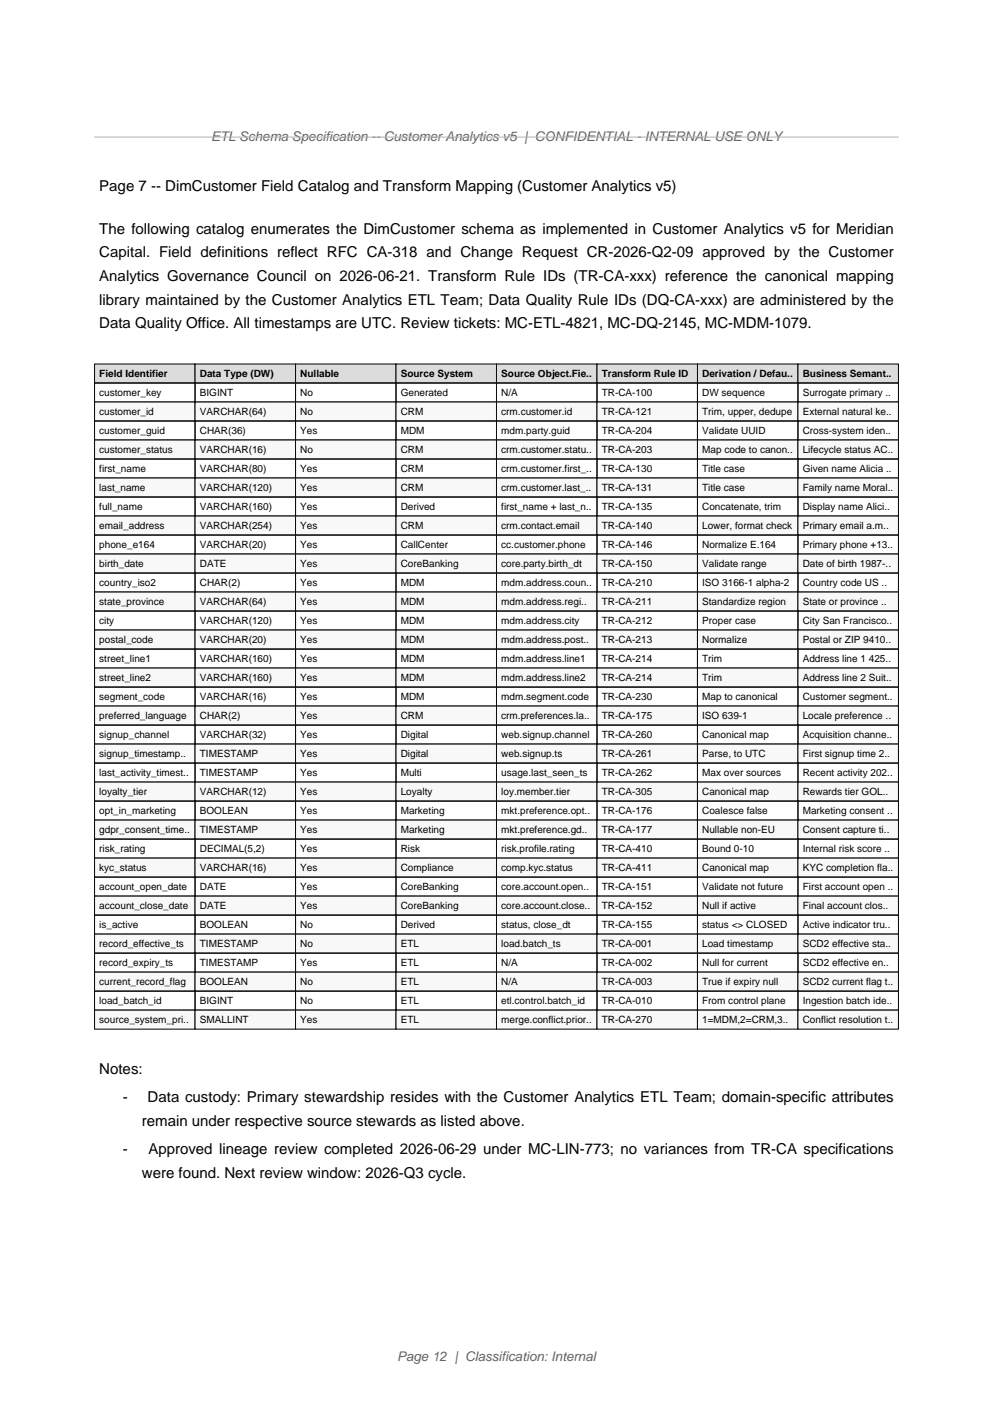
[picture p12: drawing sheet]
<svg xmlns="http://www.w3.org/2000/svg" width="210mm" height="297mm" viewBox="0 0 210 297" stroke-linecap="round" stroke-linejoin="round" font-family="sans-serif">
<defs><g id="words">
<g font-size="3.2">
<text x="21" y="40.5">Page 7 -- DimCustomer Field Catalog and Transform Mapping (Customer Analytics v5)</text>
<text x="21" y="49.5">The following catalog enumerates the DimCustomer schema as implemented in Customer Analytics v5 for Meridian</text>
<text x="21" y="54.5">Capital. Field definitions reflect RFC CA-318 and Change Request CR-2026-Q2-09 approved by the Customer</text>
<text x="21" y="59.5">Analytics Governance Council on 2026-06-21. Transform Rule IDs (TR-CA-xxx) reference the canonical mapping</text>
<text x="21" y="64.5">library maintained by the Customer Analytics ETL Team; Data Quality Rule IDs (DQ-CA-xxx) are administered by the</text>
<text x="21" y="69.5">Data Quality Office. All timestamps are UTC. Review tickets: MC-ETL-4821, MC-DQ-2145, MC-MDM-1079.</text>
<text x="21" y="227.2">Notes:</text>
<text x="26" y="233.2">-</text>
<text x="31.2" y="233.2">Data custody: Primary stewardship resides with the Customer Analytics ETL Team; domain-specific attributes</text>
<text x="30" y="238.2">remain under respective source stewards as listed above.</text>
<text x="26" y="244.2">-</text>
<text x="31.4" y="244.2">Approved lineage review completed 2026-06-29 under MC-LIN-773; no variances from TR-CA specifications</text>
<text x="30" y="249.2">were found. Next review window: 2026-Q3 cycle.</text>
</g>
<g font-size="2.8" fill="#646464">
<text x="44.6" y="29.8">ETL Schema Specification -- Customer Analytics v5 | CONFIDENTIAL - INTERNAL USE ONLY</text>
<text x="84" y="287.8">Page 12 | Classification: Internal</text>
</g>
<g font-size="2.1">
<text x="21" y="79.6">Field Identifier</text>
<text x="21" y="83.7">customer_key</text>
<text x="42.2" y="79.6">Data Type (DW)</text>
<text x="42.2" y="83.7">BIGINT</text>
<text x="63.5" y="79.6">Nullable</text>
<text x="63.5" y="83.7">No</text>
<text x="84.8" y="79.6">Source System</text>
<text x="84.8" y="83.7">Generated</text>
<text x="106" y="79.6">Source Object.Fie..</text>
<text x="106" y="83.7">N/A</text>
<text x="127.3" y="79.6">Transform Rule ID</text>
<text x="127.3" y="83.7">TR-CA-100</text>
<text x="148.5" y="79.6">Derivation / Defau..</text>
<text x="148.5" y="83.7">DW sequence</text>
<text x="169.7" y="79.6">Business Semant..</text>
<text x="169.7" y="83.7">Surrogate primary ..</text>
<text x="21" y="87.7">customer_id</text>
<text x="42.2" y="87.7">VARCHAR(64)</text>
<text x="63.5" y="87.7">No</text>
<text x="84.8" y="87.7">CRM</text>
<text x="106" y="87.7">crm.customer.id</text>
<text x="127.3" y="87.7">TR-CA-121</text>
<text x="148.5" y="87.7">Trim, upper, dedupe</text>
<text x="169.7" y="87.7">External natural ke..</text>
<text x="21" y="91.7">customer_guid</text>
<text x="21" y="95.7">customer_status</text>
<text x="42.2" y="91.7">CHAR(36)</text>
<text x="42.2" y="95.7">VARCHAR(16)</text>
<text x="63.5" y="91.7">Yes</text>
<text x="63.5" y="95.7">No</text>
<text x="84.8" y="91.7">MDM</text>
<text x="84.8" y="95.7">CRM</text>
<text x="106" y="91.7">mdm.party.guid</text>
<text x="106" y="95.7">crm.customer.statu..</text>
<text x="127.3" y="91.7">TR-CA-204</text>
<text x="127.3" y="95.7">TR-CA-203</text>
<text x="148.5" y="91.7">Validate UUID</text>
<text x="148.5" y="95.7">Map code to canon..</text>
<text x="169.7" y="91.7">Cross-system iden..</text>
<text x="169.7" y="95.7">Lifecycle status AC..</text>
<text x="21" y="99.7">first_name</text>
<text x="42.2" y="99.7">VARCHAR(80)</text>
<text x="63.5" y="99.7">Yes</text>
<text x="84.8" y="99.7">CRM</text>
<text x="106" y="99.7">crm.customer.first_..</text>
<text x="127.3" y="99.7">TR-CA-130</text>
<text x="148.5" y="99.7">Title case</text>
<text x="169.7" y="99.7">Given name Alicia ..</text>
<text x="21" y="103.8">last_name</text>
<text x="21" y="107.8">full_name</text>
<text x="42.2" y="103.8">VARCHAR(120)</text>
<text x="42.2" y="107.8">VARCHAR(160)</text>
<text x="63.5" y="103.8">Yes</text>
<text x="63.5" y="107.8">Yes</text>
<text x="84.8" y="103.8">CRM</text>
<text x="84.8" y="107.8">Derived</text>
<text x="106" y="103.8">crm.customer.last_..</text>
<text x="106" y="107.8">first_name + last_n..</text>
<text x="127.3" y="103.8">TR-CA-131</text>
<text x="127.3" y="107.8">TR-CA-135</text>
<text x="148.5" y="103.8">Title case</text>
<text x="148.5" y="107.8">Concatenate, trim</text>
<text x="169.7" y="103.8">Family name Moral..</text>
<text x="169.7" y="107.8">Display name Alici..</text>
<text x="21" y="111.8">email_address</text>
<text x="42.2" y="111.8">VARCHAR(254)</text>
<text x="63.5" y="111.8">Yes</text>
<text x="84.8" y="111.8">CRM</text>
<text x="106" y="111.8">crm.contact.email</text>
<text x="127.3" y="111.8">TR-CA-140</text>
<text x="148.5" y="111.8">Lower, format check</text>
<text x="169.7" y="111.8">Primary email a.m..</text>
<text x="21" y="115.8">phone_e164</text>
<text x="21" y="119.8">birth_date</text>
<text x="42.2" y="115.8">VARCHAR(20)</text>
<text x="42.2" y="119.8">DATE</text>
<text x="63.5" y="115.8">Yes</text>
<text x="63.5" y="119.8">Yes</text>
<text x="84.8" y="115.8">CallCenter</text>
<text x="84.8" y="119.8">CoreBanking</text>
<text x="106" y="115.8">cc.customer.phone</text>
<text x="106" y="119.8">core.party.birth_dt</text>
<text x="127.3" y="115.8">TR-CA-146</text>
<text x="127.3" y="119.8">TR-CA-150</text>
<text x="148.5" y="115.8">Normalize E.164</text>
<text x="148.5" y="119.8">Validate range</text>
<text x="169.7" y="115.8">Primary phone +13..</text>
<text x="169.7" y="119.8">Date of birth 1987-..</text>
<text x="21" y="123.9">country_iso2</text>
<text x="42.2" y="123.9">CHAR(2)</text>
<text x="63.5" y="123.9">Yes</text>
<text x="84.8" y="123.9">MDM</text>
<text x="106" y="123.9">mdm.address.coun..</text>
<text x="127.3" y="123.9">TR-CA-210</text>
<text x="148.5" y="123.9">ISO 3166-1 alpha-2</text>
<text x="169.7" y="123.9">Country code US ..</text>
<text x="21" y="127.9">state_province</text>
<text x="21" y="131.9">city</text>
<text x="42.2" y="127.9">VARCHAR(64)</text>
<text x="42.2" y="131.9">VARCHAR(120)</text>
<text x="63.5" y="127.9">Yes</text>
<text x="63.5" y="131.9">Yes</text>
<text x="84.8" y="127.9">MDM</text>
<text x="84.8" y="131.9">MDM</text>
<text x="106" y="127.9">mdm.address.regi..</text>
<text x="106" y="131.9">mdm.address.city</text>
<text x="127.3" y="127.9">TR-CA-211</text>
<text x="127.3" y="131.9">TR-CA-212</text>
<text x="148.5" y="127.9">Standardize region</text>
<text x="148.5" y="131.9">Proper case</text>
<text x="169.7" y="127.9">State or province ..</text>
<text x="169.7" y="131.9">City San Francisco..</text>
<text x="21" y="135.9">postal_code</text>
<text x="42.2" y="135.9">VARCHAR(20)</text>
<text x="63.5" y="135.9">Yes</text>
<text x="84.8" y="135.9">MDM</text>
<text x="106" y="135.9">mdm.address.post..</text>
<text x="127.3" y="135.9">TR-CA-213</text>
<text x="148.5" y="135.9">Normalize</text>
<text x="169.7" y="135.9">Postal or ZIP 9410..</text>
<text x="21" y="139.9">street_line1</text>
<text x="21" y="144">street_line2</text>
<text x="42.2" y="139.9">VARCHAR(160)</text>
<text x="42.2" y="144">VARCHAR(160)</text>
<text x="63.5" y="139.9">Yes</text>
<text x="63.5" y="144">Yes</text>
<text x="84.8" y="139.9">MDM</text>
<text x="84.8" y="144">MDM</text>
<text x="106" y="139.9">mdm.address.line1</text>
<text x="106" y="144">mdm.address.line2</text>
<text x="127.3" y="139.9">TR-CA-214</text>
<text x="127.3" y="144">TR-CA-214</text>
<text x="148.5" y="139.9">Trim</text>
<text x="148.5" y="144">Trim</text>
<text x="169.7" y="139.9">Address line 1 425..</text>
<text x="169.7" y="144">Address line 2 Suit..</text>
<text x="21" y="148">segment_code</text>
<text x="42.2" y="148">VARCHAR(16)</text>
<text x="63.5" y="148">Yes</text>
<text x="84.8" y="148">MDM</text>
<text x="106" y="148">mdm.segment.code</text>
<text x="127.3" y="148">TR-CA-230</text>
<text x="148.5" y="148">Map to canonical</text>
<text x="169.7" y="148">Customer segment..</text>
<text x="21" y="152">preferred_language</text>
<text x="42.2" y="152">CHAR(2)</text>
<text x="63.5" y="152">Yes</text>
<text x="84.8" y="152">CRM</text>
<text x="106" y="152">crm.preferences.la..</text>
<text x="127.3" y="152">TR-CA-175</text>
<text x="148.5" y="152">ISO 639-1</text>
<text x="169.7" y="152">Locale preference ..</text>
<text x="21" y="156">signup_channel</text>
<text x="21" y="160">signup_timestamp..</text>
<text x="42.2" y="156">VARCHAR(32)</text>
<text x="42.2" y="160">TIMESTAMP</text>
<text x="63.5" y="156">Yes</text>
<text x="63.5" y="160">Yes</text>
<text x="84.8" y="156">Digital</text>
<text x="84.8" y="160">Digital</text>
<text x="106" y="156">web.signup.channel</text>
<text x="106" y="160">web.signup.ts</text>
<text x="127.3" y="156">TR-CA-260</text>
<text x="127.3" y="160">TR-CA-261</text>
<text x="148.5" y="156">Canonical map</text>
<text x="148.5" y="160">Parse, to UTC</text>
<text x="169.7" y="156">Acquisition channe..</text>
<text x="169.7" y="160">First signup time 2..</text>
<text x="21" y="164.1">last_activity_timest..</text>
<text x="42.2" y="164.1">TIMESTAMP</text>
<text x="63.5" y="164.1">Yes</text>
<text x="84.8" y="164.1">Multi</text>
<text x="106" y="164.1">usage.last_seen_ts</text>
<text x="127.3" y="164.1">TR-CA-262</text>
<text x="148.5" y="164.1">Max over sources</text>
<text x="169.7" y="164.1">Recent activity 202..</text>
<text x="21" y="168.1">loyalty_tier</text>
<text x="21" y="172.1">opt_in_marketing</text>
<text x="42.2" y="168.1">VARCHAR(12)</text>
<text x="42.2" y="172.1">BOOLEAN</text>
<text x="63.5" y="168.1">Yes</text>
<text x="63.5" y="172.1">Yes</text>
<text x="84.8" y="168.1">Loyalty</text>
<text x="84.8" y="172.1">Marketing</text>
<text x="106" y="168.1">loy.member.tier</text>
<text x="106" y="172.1">mkt.preference.opt..</text>
<text x="127.3" y="168.1">TR-CA-305</text>
<text x="127.3" y="172.1">TR-CA-176</text>
<text x="148.5" y="168.1">Canonical map</text>
<text x="148.5" y="172.1">Coalesce false</text>
<text x="169.7" y="168.1">Rewards tier GOL..</text>
<text x="169.7" y="172.1">Marketing consent ..</text>
<text x="21" y="176.1">gdpr_consent_time..</text>
<text x="42.2" y="176.1">TIMESTAMP</text>
<text x="63.5" y="176.1">Yes</text>
<text x="84.8" y="176.1">Marketing</text>
<text x="106" y="176.1">mkt.preference.gd..</text>
<text x="127.3" y="176.1">TR-CA-177</text>
<text x="148.5" y="176.1">Nullable non-EU</text>
<text x="169.7" y="176.1">Consent capture ti..</text>
<text x="21" y="180.1">risk_rating</text>
<text x="21" y="184.2">kyc_status</text>
<text x="42.2" y="180.1">DECIMAL(5,2)</text>
<text x="42.2" y="184.2">VARCHAR(16)</text>
<text x="63.5" y="180.1">Yes</text>
<text x="63.5" y="184.2">Yes</text>
<text x="84.8" y="180.1">Risk</text>
<text x="84.8" y="184.2">Compliance</text>
<text x="106" y="180.1">risk.profile.rating</text>
<text x="106" y="184.2">comp.kyc.status</text>
<text x="127.3" y="180.1">TR-CA-410</text>
<text x="127.3" y="184.2">TR-CA-411</text>
<text x="148.5" y="180.1">Bound 0-10</text>
<text x="148.5" y="184.2">Canonical map</text>
<text x="169.7" y="180.1">Internal risk score ..</text>
<text x="169.7" y="184.2">KYC completion fla..</text>
<text x="21" y="188.2">account_open_date</text>
<text x="42.2" y="188.2">DATE</text>
<text x="63.5" y="188.2">Yes</text>
<text x="84.8" y="188.2">CoreBanking</text>
<text x="106" y="188.2">core.account.open..</text>
<text x="127.3" y="188.2">TR-CA-151</text>
<text x="148.5" y="188.2">Validate not future</text>
<text x="169.7" y="188.2">First account open ..</text>
<text x="21" y="192.2">account_close_date</text>
<text x="21" y="196.2">is_active</text>
<text x="42.2" y="192.2">DATE</text>
<text x="42.2" y="196.2">BOOLEAN</text>
<text x="63.5" y="192.2">Yes</text>
<text x="63.5" y="196.2">No</text>
<text x="84.8" y="192.2">CoreBanking</text>
<text x="84.8" y="196.2">Derived</text>
<text x="106" y="192.2">core.account.close..</text>
<text x="106" y="196.2">status, close_dt</text>
<text x="127.3" y="192.2">TR-CA-152</text>
<text x="127.3" y="196.2">TR-CA-155</text>
<text x="148.5" y="192.2">Null if active</text>
<text x="148.5" y="196.2">status &lt;&gt; CLOSED</text>
<text x="169.7" y="192.2">Final account clos..</text>
<text x="169.7" y="196.2">Active indicator tru..</text>
<text x="21" y="200.2">record_effective_ts</text>
<text x="42.2" y="200.2">TIMESTAMP</text>
<text x="63.5" y="200.2">No</text>
<text x="84.8" y="200.2">ETL</text>
<text x="106" y="200.2">load.batch_ts</text>
<text x="127.3" y="200.2">TR-CA-001</text>
<text x="148.5" y="200.2">Load timestamp</text>
<text x="169.7" y="200.2">SCD2 effective sta..</text>
<text x="21" y="204.3">record_expiry_ts</text>
<text x="21" y="208.3">current_record_flag</text>
<text x="42.2" y="204.3">TIMESTAMP</text>
<text x="42.2" y="208.3">BOOLEAN</text>
<text x="63.5" y="204.3">Yes</text>
<text x="63.5" y="208.3">No</text>
<text x="84.8" y="204.3">ETL</text>
<text x="84.8" y="208.3">ETL</text>
<text x="106" y="204.3">N/A</text>
<text x="106" y="208.3">N/A</text>
<text x="127.3" y="204.3">TR-CA-002</text>
<text x="127.3" y="208.3">TR-CA-003</text>
<text x="148.5" y="204.3">Null for current</text>
<text x="148.5" y="208.3">True if expiry null</text>
<text x="169.7" y="204.3">SCD2 effective en..</text>
<text x="169.7" y="208.3">SCD2 current flag t..</text>
<text x="21" y="212.3">load_batch_id</text>
<text x="42.2" y="212.3">BIGINT</text>
<text x="63.5" y="212.3">No</text>
<text x="84.8" y="212.3">ETL</text>
<text x="106" y="212.3">etl.control.batch_id</text>
<text x="127.3" y="212.3">TR-CA-010</text>
<text x="148.5" y="212.3">From control plane</text>
<text x="169.7" y="212.3">Ingestion batch ide..</text>
<text x="21" y="216.3">source_system_pri..</text>
<text x="42.2" y="216.3">SMALLINT</text>
<text x="63.5" y="216.3">Yes</text>
<text x="84.8" y="216.3">ETL</text>
<text x="106" y="216.3">merge.conflict.prior..</text>
<text x="127.3" y="216.3">TR-CA-270</text>
<text x="148.5" y="216.3">1=MDM,2=CRM,3..</text>
<text x="169.7" y="216.3">Conflict resolution t..</text>
</g>
</g></defs>
<path d="M20 29h170" fill="none" stroke="#b4b4b4" stroke-width=".21"/>
<g fill="#dcdcdc" stroke="#000" stroke-width=".21">
<path d="M20 77h21.3v4h-21.3z"/>
<path d="M41.3 77h21.2v4h-21.2z"/>
<path d="M62.5 77h21.3v4h-21.3z"/>
<path d="M83.7 77h21.3v4h-21.3z"/>
<path d="M105 77h21.3v4h-21.3z"/>
<path d="M126.3 77h21.2v4h-21.2z"/>
<path d="M147.5 77h21.3v4h-21.3z"/>
<path d="M168.8 77h21.2v4h-21.2z"/>
</g>
<path d="M20 81h21.3v4h-21.3zM41.3 81h21.2v4h-21.2zM62.5 81h21.3v4h-21.3zM83.7 81h21.3v4h-21.3zM105 81h21.3v4h-21.3zM126.3 81h21.2v4h-21.2zM147.5 81h21.3v4h-21.3zM168.8 81h21.2v4h-21.2z" fill="none" stroke="#000" stroke-width=".21"/>
<g fill="#f8f8f8" stroke="#000" stroke-width=".21">
<path d="M20 85h21.3v4.1h-21.3z"/>
<path d="M41.3 85h21.2v4.1h-21.2z"/>
<path d="M62.5 85h21.3v4.1h-21.3z"/>
<path d="M83.7 85h21.3v4.1h-21.3z"/>
<path d="M105 85h21.3v4.1h-21.3z"/>
<path d="M126.3 85h21.2v4.1h-21.2z"/>
<path d="M147.5 85h21.3v4.1h-21.3z"/>
<path d="M168.8 85h21.2v4.1h-21.2z"/>
</g>
<path d="M20 89.1h21.3v4h-21.3zM41.3 89.1h21.2v4h-21.2zM62.5 89.1h21.3v4h-21.3zM83.7 89.1h21.3v4h-21.3zM105 89.1h21.3v4h-21.3zM126.3 89.1h21.2v4h-21.2zM147.5 89.1h21.3v4h-21.3zM168.8 89.1h21.2v4h-21.2z" fill="none" stroke="#000" stroke-width=".21"/>
<g fill="#f8f8f8" stroke="#000" stroke-width=".21">
<path d="M20 93.1h21.3v4h-21.3z"/>
<path d="M41.3 93.1h21.2v4h-21.2z"/>
<path d="M62.5 93.1h21.3v4h-21.3z"/>
<path d="M83.7 93.1h21.3v4h-21.3z"/>
<path d="M105 93.1h21.3v4h-21.3z"/>
<path d="M126.3 93.1h21.2v4h-21.2z"/>
<path d="M147.5 93.1h21.3v4h-21.3z"/>
<path d="M168.8 93.1h21.2v4h-21.2z"/>
</g>
<path d="M20 97.1h21.3v4h-21.3zM41.3 97.1h21.2v4h-21.2zM62.5 97.1h21.3v4h-21.3zM83.7 97.1h21.3v4h-21.3zM105 97.1h21.3v4h-21.3zM126.3 97.1h21.2v4h-21.2zM147.5 97.1h21.3v4h-21.3zM168.8 97.1h21.2v4h-21.2z" fill="none" stroke="#000" stroke-width=".21"/>
<g fill="#f8f8f8" stroke="#000" stroke-width=".21">
<path d="M20 101.1h21.3v4h-21.3z"/>
<path d="M41.3 101.1h21.2v4h-21.2z"/>
<path d="M62.5 101.1h21.3v4h-21.3z"/>
<path d="M83.7 101.1h21.3v4h-21.3z"/>
<path d="M105 101.1h21.3v4h-21.3z"/>
<path d="M126.3 101.1h21.2v4h-21.2z"/>
<path d="M147.5 101.1h21.3v4h-21.3z"/>
<path d="M168.8 101.1h21.2v4h-21.2z"/>
</g>
<path d="M20 105.1h21.3v4.1h-21.3zM41.3 105.1h21.2v4.1h-21.2zM62.5 105.1h21.3v4.1h-21.3zM83.7 105.1h21.3v4.1h-21.3zM105 105.1h21.3v4.1h-21.3zM126.3 105.1h21.2v4.1h-21.2zM147.5 105.1h21.3v4.1h-21.3zM168.8 105.1h21.2v4.1h-21.2z" fill="none" stroke="#000" stroke-width=".21"/>
<g fill="#f8f8f8" stroke="#000" stroke-width=".21">
<path d="M20 109.2h21.3v4h-21.3z"/>
<path d="M41.3 109.2h21.2v4h-21.2z"/>
<path d="M62.5 109.2h21.3v4h-21.3z"/>
<path d="M83.7 109.2h21.3v4h-21.3z"/>
<path d="M105 109.2h21.3v4h-21.3z"/>
<path d="M126.3 109.2h21.2v4h-21.2z"/>
<path d="M147.5 109.2h21.3v4h-21.3z"/>
<path d="M168.8 109.2h21.2v4h-21.2z"/>
</g>
<path d="M20 113.2h21.3v4h-21.3zM41.3 113.2h21.2v4h-21.2zM62.5 113.2h21.3v4h-21.3zM83.7 113.2h21.3v4h-21.3zM105 113.2h21.3v4h-21.3zM126.3 113.2h21.2v4h-21.2zM147.5 113.2h21.3v4h-21.3zM168.8 113.2h21.2v4h-21.2z" fill="none" stroke="#000" stroke-width=".21"/>
<g fill="#f8f8f8" stroke="#000" stroke-width=".21">
<path d="M20 117.2h21.3v4h-21.3z"/>
<path d="M41.3 117.2h21.2v4h-21.2z"/>
<path d="M62.5 117.2h21.3v4h-21.3z"/>
<path d="M83.7 117.2h21.3v4h-21.3z"/>
<path d="M105 117.2h21.3v4h-21.3z"/>
<path d="M126.3 117.2h21.2v4h-21.2z"/>
<path d="M147.5 117.2h21.3v4h-21.3z"/>
<path d="M168.8 117.2h21.2v4h-21.2z"/>
</g>
<path d="M20 121.2h21.3v4h-21.3zM41.3 121.2h21.2v4h-21.2zM62.5 121.2h21.3v4h-21.3zM83.7 121.2h21.3v4h-21.3zM105 121.2h21.3v4h-21.3zM126.3 121.2h21.2v4h-21.2zM147.5 121.2h21.3v4h-21.3zM168.8 121.2h21.2v4h-21.2z" fill="none" stroke="#000" stroke-width=".21"/>
<g fill="#f8f8f8" stroke="#000" stroke-width=".21">
<path d="M20 125.2h21.3v4.1h-21.3z"/>
<path d="M41.3 125.2h21.2v4.1h-21.2z"/>
<path d="M62.5 125.2h21.3v4.1h-21.3z"/>
<path d="M83.7 125.2h21.3v4.1h-21.3z"/>
<path d="M105 125.2h21.3v4.1h-21.3z"/>
<path d="M126.3 125.2h21.2v4.1h-21.2z"/>
<path d="M147.5 125.2h21.3v4.1h-21.3z"/>
<path d="M168.8 125.2h21.2v4.1h-21.2z"/>
</g>
<path d="M20 129.3h21.3v4h-21.3zM41.3 129.3h21.2v4h-21.2zM62.5 129.3h21.3v4h-21.3zM83.7 129.3h21.3v4h-21.3zM105 129.3h21.3v4h-21.3zM126.3 129.3h21.2v4h-21.2zM147.5 129.3h21.3v4h-21.3zM168.8 129.3h21.2v4h-21.2z" fill="none" stroke="#000" stroke-width=".21"/>
<g fill="#f8f8f8" stroke="#000" stroke-width=".21">
<path d="M20 133.3h21.3v4h-21.3z"/>
<path d="M41.3 133.3h21.2v4h-21.2z"/>
<path d="M62.5 133.3h21.3v4h-21.3z"/>
<path d="M83.7 133.3h21.3v4h-21.3z"/>
<path d="M105 133.3h21.3v4h-21.3z"/>
<path d="M126.3 133.3h21.2v4h-21.2z"/>
<path d="M147.5 133.3h21.3v4h-21.3z"/>
<path d="M168.8 133.3h21.2v4h-21.2z"/>
</g>
<path d="M20 137.3h21.3v4h-21.3zM41.3 137.3h21.2v4h-21.2zM62.5 137.3h21.3v4h-21.3zM83.7 137.3h21.3v4h-21.3zM105 137.3h21.3v4h-21.3zM126.3 137.3h21.2v4h-21.2zM147.5 137.3h21.3v4h-21.3zM168.8 137.3h21.2v4h-21.2z" fill="none" stroke="#000" stroke-width=".21"/>
<g fill="#f8f8f8" stroke="#000" stroke-width=".21">
<path d="M20 141.3h21.3v4h-21.3z"/>
<path d="M41.3 141.3h21.2v4h-21.2z"/>
<path d="M62.5 141.3h21.3v4h-21.3z"/>
<path d="M83.7 141.3h21.3v4h-21.3z"/>
<path d="M105 141.3h21.3v4h-21.3z"/>
<path d="M126.3 141.3h21.2v4h-21.2z"/>
<path d="M147.5 141.3h21.3v4h-21.3z"/>
<path d="M168.8 141.3h21.2v4h-21.2z"/>
</g>
<path d="M20 145.3h21.3v4.1h-21.3zM41.3 145.3h21.2v4.1h-21.2zM62.5 145.3h21.3v4.1h-21.3zM83.7 145.3h21.3v4.1h-21.3zM105 145.3h21.3v4.1h-21.3zM126.3 145.3h21.2v4.1h-21.2zM147.5 145.3h21.3v4.1h-21.3zM168.8 145.3h21.2v4.1h-21.2z" fill="none" stroke="#000" stroke-width=".21"/>
<g fill="#f8f8f8" stroke="#000" stroke-width=".21">
<path d="M20 149.4h21.3v4h-21.3z"/>
<path d="M41.3 149.4h21.2v4h-21.2z"/>
<path d="M62.5 149.4h21.3v4h-21.3z"/>
<path d="M83.7 149.4h21.3v4h-21.3z"/>
<path d="M105 149.4h21.3v4h-21.3z"/>
<path d="M126.3 149.4h21.2v4h-21.2z"/>
<path d="M147.5 149.4h21.3v4h-21.3z"/>
<path d="M168.8 149.4h21.2v4h-21.2z"/>
</g>
<path d="M20 153.4h21.3v4h-21.3zM41.3 153.4h21.2v4h-21.2zM62.5 153.4h21.3v4h-21.3zM83.7 153.4h21.3v4h-21.3zM105 153.4h21.3v4h-21.3zM126.3 153.4h21.2v4h-21.2zM147.5 153.4h21.3v4h-21.3zM168.8 153.4h21.2v4h-21.2z" fill="none" stroke="#000" stroke-width=".21"/>
<g fill="#f8f8f8" stroke="#000" stroke-width=".21">
<path d="M20 157.4h21.3v4h-21.3z"/>
<path d="M41.3 157.4h21.2v4h-21.2z"/>
<path d="M62.5 157.4h21.3v4h-21.3z"/>
<path d="M83.7 157.4h21.3v4h-21.3z"/>
<path d="M105 157.4h21.3v4h-21.3z"/>
<path d="M126.3 157.4h21.2v4h-21.2z"/>
<path d="M147.5 157.4h21.3v4h-21.3z"/>
<path d="M168.8 157.4h21.2v4h-21.2z"/>
</g>
<path d="M20 161.4h21.3v4h-21.3zM41.3 161.4h21.2v4h-21.2zM62.5 161.4h21.3v4h-21.3zM83.7 161.4h21.3v4h-21.3zM105 161.4h21.3v4h-21.3zM126.3 161.4h21.2v4h-21.2zM147.5 161.4h21.3v4h-21.3zM168.8 161.4h21.2v4h-21.2z" fill="none" stroke="#000" stroke-width=".21"/>
<g fill="#f8f8f8" stroke="#000" stroke-width=".21">
<path d="M20 165.4h21.3v4.1h-21.3z"/>
<path d="M41.3 165.4h21.2v4.1h-21.2z"/>
<path d="M62.5 165.4h21.3v4.1h-21.3z"/>
<path d="M83.7 165.4h21.3v4.1h-21.3z"/>
<path d="M105 165.4h21.3v4.1h-21.3z"/>
<path d="M126.3 165.4h21.2v4.1h-21.2z"/>
<path d="M147.5 165.4h21.3v4.1h-21.3z"/>
<path d="M168.8 165.4h21.2v4.1h-21.2z"/>
</g>
<path d="M20 169.5h21.3v4h-21.3zM41.3 169.5h21.2v4h-21.2zM62.5 169.5h21.3v4h-21.3zM83.7 169.5h21.3v4h-21.3zM105 169.5h21.3v4h-21.3zM126.3 169.5h21.2v4h-21.2zM147.5 169.5h21.3v4h-21.3zM168.8 169.5h21.2v4h-21.2z" fill="none" stroke="#000" stroke-width=".21"/>
<g fill="#f8f8f8" stroke="#000" stroke-width=".21">
<path d="M20 173.5h21.3v4h-21.3z"/>
<path d="M41.3 173.5h21.2v4h-21.2z"/>
<path d="M62.5 173.5h21.3v4h-21.3z"/>
<path d="M83.7 173.5h21.3v4h-21.3z"/>
<path d="M105 173.5h21.3v4h-21.3z"/>
<path d="M126.3 173.5h21.2v4h-21.2z"/>
<path d="M147.5 173.5h21.3v4h-21.3z"/>
<path d="M168.8 173.5h21.2v4h-21.2z"/>
</g>
<path d="M20 177.5h21.3v4h-21.3zM41.3 177.5h21.2v4h-21.2zM62.5 177.5h21.3v4h-21.3zM83.7 177.5h21.3v4h-21.3zM105 177.5h21.3v4h-21.3zM126.3 177.5h21.2v4h-21.2zM147.5 177.5h21.3v4h-21.3zM168.8 177.5h21.2v4h-21.2z" fill="none" stroke="#000" stroke-width=".21"/>
<g fill="#f8f8f8" stroke="#000" stroke-width=".21">
<path d="M20 181.5h21.3v4h-21.3z"/>
<path d="M41.3 181.5h21.2v4h-21.2z"/>
<path d="M62.5 181.5h21.3v4h-21.3z"/>
<path d="M83.7 181.5h21.3v4h-21.3z"/>
<path d="M105 181.5h21.3v4h-21.3z"/>
<path d="M126.3 181.5h21.2v4h-21.2z"/>
<path d="M147.5 181.5h21.3v4h-21.3z"/>
<path d="M168.8 181.5h21.2v4h-21.2z"/>
</g>
<path d="M20 185.5h21.3v4.1h-21.3zM41.3 185.5h21.2v4.1h-21.2zM62.5 185.5h21.3v4.1h-21.3zM83.7 185.5h21.3v4.1h-21.3zM105 185.5h21.3v4.1h-21.3zM126.3 185.5h21.2v4.1h-21.2zM147.5 185.5h21.3v4.1h-21.3zM168.8 185.5h21.2v4.1h-21.2z" fill="none" stroke="#000" stroke-width=".21"/>
<g fill="#f8f8f8" stroke="#000" stroke-width=".21">
<path d="M20 189.6h21.3v4h-21.3z"/>
<path d="M41.3 189.6h21.2v4h-21.2z"/>
<path d="M62.5 189.6h21.3v4h-21.3z"/>
<path d="M83.7 189.6h21.3v4h-21.3z"/>
<path d="M105 189.6h21.3v4h-21.3z"/>
<path d="M126.3 189.6h21.2v4h-21.2z"/>
<path d="M147.5 189.6h21.3v4h-21.3z"/>
<path d="M168.8 189.6h21.2v4h-21.2z"/>
</g>
<path d="M20 193.6h21.3v4h-21.3zM41.3 193.6h21.2v4h-21.2zM62.5 193.6h21.3v4h-21.3zM83.7 193.6h21.3v4h-21.3zM105 193.6h21.3v4h-21.3zM126.3 193.6h21.2v4h-21.2zM147.5 193.6h21.3v4h-21.3zM168.8 193.6h21.2v4h-21.2z" fill="none" stroke="#000" stroke-width=".21"/>
<g fill="#f8f8f8" stroke="#000" stroke-width=".21">
<path d="M20 197.6h21.3v4h-21.3z"/>
<path d="M41.3 197.6h21.2v4h-21.2z"/>
<path d="M62.5 197.6h21.3v4h-21.3z"/>
<path d="M83.7 197.6h21.3v4h-21.3z"/>
<path d="M105 197.6h21.3v4h-21.3z"/>
<path d="M126.3 197.6h21.2v4h-21.2z"/>
<path d="M147.5 197.6h21.3v4h-21.3z"/>
<path d="M168.8 197.6h21.2v4h-21.2z"/>
</g>
<path d="M20 201.6h21.3v4h-21.3zM41.3 201.6h21.2v4h-21.2zM62.5 201.6h21.3v4h-21.3zM83.7 201.6h21.3v4h-21.3zM105 201.6h21.3v4h-21.3zM126.3 201.6h21.2v4h-21.2zM147.5 201.6h21.3v4h-21.3zM168.8 201.6h21.2v4h-21.2z" fill="none" stroke="#000" stroke-width=".21"/>
<g fill="#f8f8f8" stroke="#000" stroke-width=".21">
<path d="M20 205.6h21.3v4.1h-21.3z"/>
<path d="M41.3 205.6h21.2v4.1h-21.2z"/>
<path d="M62.5 205.6h21.3v4.1h-21.3z"/>
<path d="M83.7 205.6h21.3v4.1h-21.3z"/>
<path d="M105 205.6h21.3v4.1h-21.3z"/>
<path d="M126.3 205.6h21.2v4.1h-21.2z"/>
<path d="M147.5 205.6h21.3v4.1h-21.3z"/>
<path d="M168.8 205.6h21.2v4.1h-21.2z"/>
</g>
<path d="M20 209.7h21.3v4h-21.3zM41.3 209.7h21.2v4h-21.2zM62.5 209.7h21.3v4h-21.3zM83.7 209.7h21.3v4h-21.3zM105 209.7h21.3v4h-21.3zM126.3 209.7h21.2v4h-21.2zM147.5 209.7h21.3v4h-21.3zM168.8 209.7h21.2v4h-21.2z" fill="none" stroke="#000" stroke-width=".21"/>
<g fill="#f8f8f8" stroke="#000" stroke-width=".21">
<path d="M20 213.7h21.3v4h-21.3z"/>
<path d="M41.3 213.7h21.2v4h-21.2z"/>
<path d="M62.5 213.7h21.3v4h-21.3z"/>
<path d="M83.7 213.7h21.3v4h-21.3z"/>
<path d="M105 213.7h21.3v4h-21.3z"/>
<path d="M126.3 213.7h21.2v4h-21.2z"/>
<path d="M147.5 213.7h21.3v4h-21.3z"/>
<path d="M168.8 213.7h21.2v4h-21.2z"/>
</g>
<use href="#words"/>
</svg>
